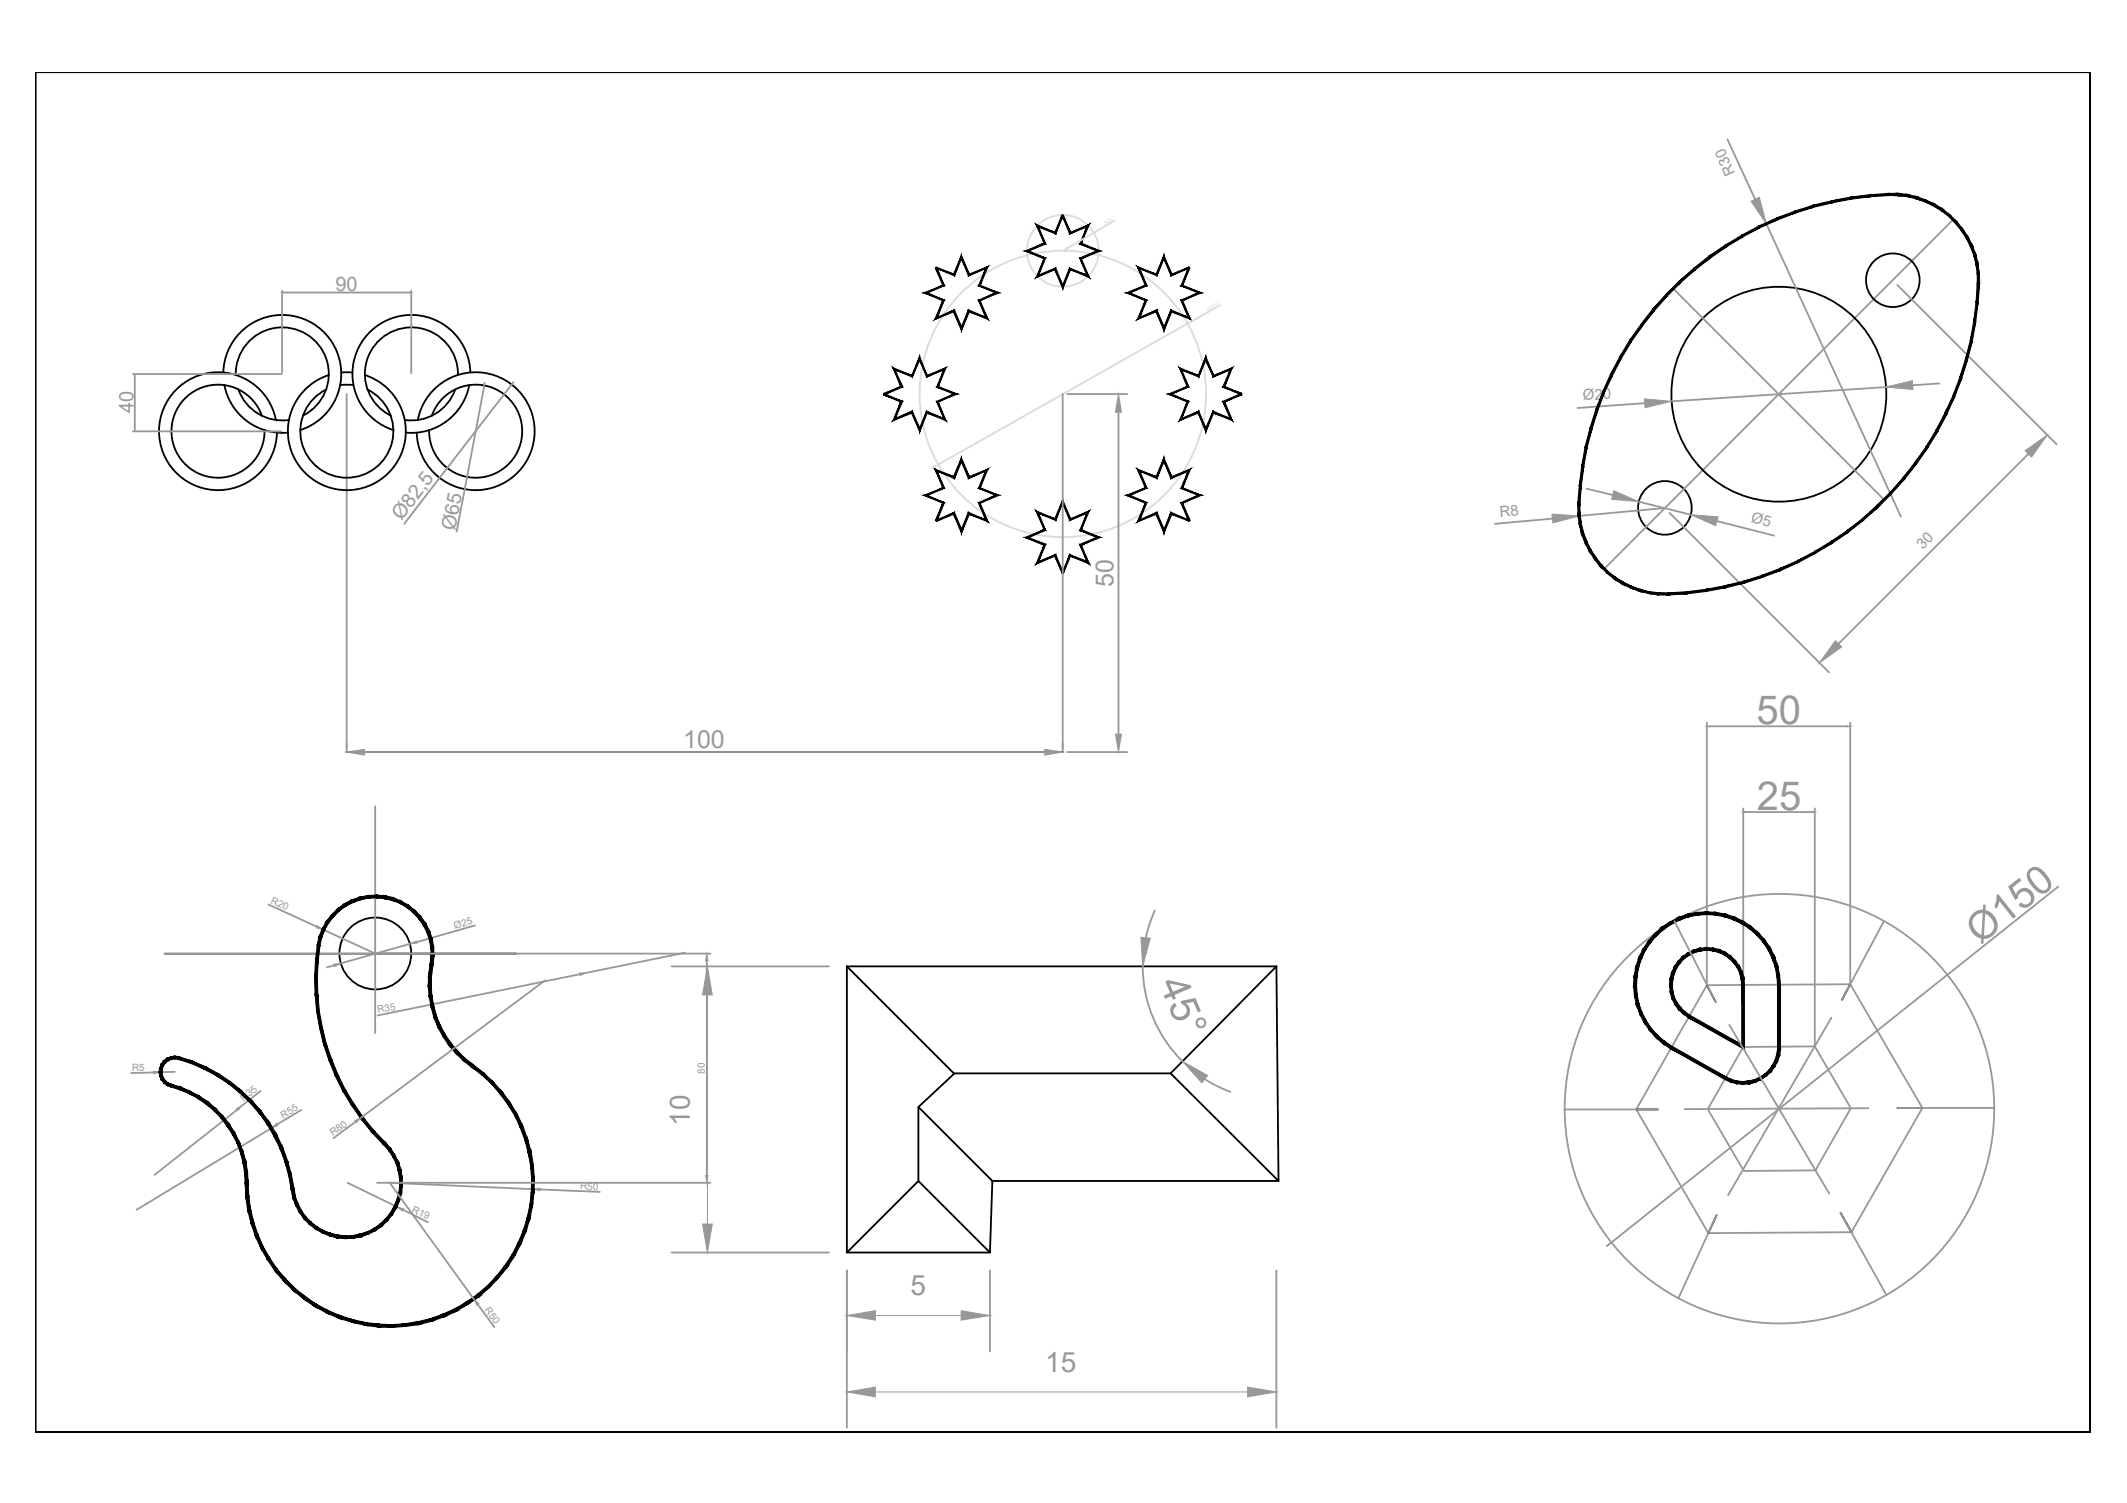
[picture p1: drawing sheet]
<svg xmlns="http://www.w3.org/2000/svg" width="297mm" height="210mm" viewBox="0 0 297 210" stroke-linecap="round" stroke-linejoin="round" font-family="sans-serif">
<defs><g id="words">
<g font-size="5.6" fill="#989898">
<text x="245.3" y="101.1">50</text>
<text x="245.3" y="113.1">25</text>
<text x="276.5" y="132" transform="rotate(-38 276.5 132)">Ø150</text>
<text x="161.8" y="137.4" transform="rotate(67 161.8 137.4)">45°</text>
</g>
<g font-size="3.9" fill="#989898">
<text x="96.3" y="157.2" transform="rotate(-90 96.3 157.2)">10</text>
<text x="127.2" y="180.8">5</text>
<text x="146" y="191.6">15</text>
</g>
<g font-size="3.5" fill="#989898">
<text x="155.5" y="82" transform="rotate(-90 155.5 82)">50</text>
<text x="95.4" y="104.4">100</text>
</g>
<g font-size="2.8" fill="#989898">
<text x="46.8" y="40.7">90</text>
<text x="18.7" y="57.7" transform="rotate(-90 18.7 57.7)">40</text>
<text x="56.1" y="72.8" transform="rotate(-53 56.1 72.8)">Ø82,5</text>
<text x="63.6" y="74.2" transform="rotate(-79 63.6 74.2)">Ø65</text>
</g>
<g font-size="2.1" fill="#989898">
<text x="242.3" y="24.1" transform="rotate(-114 242.3 24.1)">R30</text>
<text x="221.1" y="55.9" transform="rotate(-4 221.1 55.9)">Ø20</text>
<text x="209.5" y="72.1" transform="rotate(-5 209.5 72.1)">R8</text>
<text x="244.5" y="72.9" transform="rotate(14 244.5 72.9)">Ø5</text>
<text x="268.5" y="76.8" transform="rotate(-45 268.5 76.8)">30</text>
</g>
<g font-size="1.4" fill="#989898">
<text x="37.7" y="126.1" transform="rotate(24 37.7 126.1)">R20</text>
<text x="63.5" y="129.8" transform="rotate(-16 63.5 129.8)">Ø25</text>
<text x="52.8" y="141.5" transform="rotate(-12 52.8 141.5)">R35</text>
<text x="18.4" y="149.6" transform="rotate(-1 18.4 149.6)">R5</text>
<text x="98.5" y="149.9" transform="rotate(-90 98.5 149.9)">80</text>
<text x="34.1" y="153.9" transform="rotate(-39 34.1 153.9)">R35</text>
<text x="39.6" y="156.2" transform="rotate(-31 39.6 156.2)">R55</text>
<text x="46.5" y="158.7" transform="rotate(-36 46.5 158.7)">R80</text>
<text x="81" y="166.1" transform="rotate(3 81 166.1)">R50</text>
<text x="57.4" y="169.2" transform="rotate(26 57.4 169.2)">R19</text>
<text x="67.6" y="183" transform="rotate(54 67.6 183)">R50</text>
</g>
</g></defs>
<!-- layer: 0 -->
<g fill="none" stroke="#000" stroke-width=".25">
<path d="M4.9 10.1h287v189.9h-287h287v-189.9h-287v189.9zM31.2 52a8.2 8.2 0 0 1 13.2-6.4 8.2 8.2 0 0 1-2.5 14.5M31.3 53.8a8.2 8.2 0 0 0 8.9 6.6M32.9 52.4a6.5 6.5 0 0 1 9.9-5.7 6.5 6.5 0 0 1-.5 11.3M33.3 54.4a6.5 6.5 0 0 0 7 4.3M36.6 58.1a6.5 6.5 0 0 0-10.6-2.6 6.5 6.5 0 0 0 1.9 10.7 6.5 6.5 0 0 0 9-6.1M38.5 58.7a8.2 8.2 0 0 0-13-5.1 8.2 8.2 0 0 0 1.2 13.9 8.2 8.2 0 0 0 12-7.1M45.6 54.4a6.5 6.5 0 0 0-2.2 9.9 6.5 6.5 0 0 0 10.1 0 6.5 6.5 0 0 0-2.2-9.9M45.9 52.4a8.2 8.2 0 0 0-4.1 12.6 8.2 8.2 0 0 0 13.3 0 8.2 8.2 0 0 0-4.2-12.6M47.5 53.8h1.8M47.7 52h1.5M58.3 58.7a8.2 8.2 0 0 1 13.1-5.1 8.2 8.2 0 0 1-1.2 13.9 8.2 8.2 0 0 1-12-7.1"/>
<path d="M60.3 58.1a6.5 6.5 0 0 1 10.6-2.6 6.5 6.5 0 0 1-2 10.7 6.5 6.5 0 0 1-9-6.1M63.6 54.4a6.5 6.5 0 0 1-7 4.3M64 52.4a6.5 6.5 0 0 0-9.9-5.7 6.5 6.5 0 0 0 .5 11.3M65.5 53.8a8.2 8.2 0 0 1-8.8 6.6M65.7 52a8.2 8.2 0 0 0-13.2-6.4 8.2 8.2 0 0 0 2.5 14.5M48.4 105h100M52.4 133.2h19.7M118.3 135l15 14.9-5 4.7 10.3 10.3M178.3 135h-60v39.9h19.9M178.3 135l.2 29.9h-39.9l-.4 10-9.9-10-10 10M178.3 135l-14.8 14.9M238.4 137.6l1.2 2.3"/>
<path d="M258.4 137.5l-1.2 2.1M24.7 147.7a22 22 0 0 1 12.1 8.1M128.3 154.6v10.3M133.2 149.9h30.3l15 15M228.5 154.9h3M265 154.7h3.5M239.7 169.7l-1.1 2.5M257 169.4l1.6 2.7"/>
<circle cx="264.3" cy="39.1" r="3.7"/>
<circle cx="248.4" cy="55.1" r="15"/>
<circle cx="232.5" cy="70.9" r="3.7"/>
<circle cx="52.4" cy="133.2" r="5"/>
</g>
<!-- layer: catas -->
<g fill="none" stroke="#dbdbdb" stroke-width=".25">
<path d="M152.7 32.5l-4.3 2.6M155.6 30.8l-2.5 1.5M165.8 45.2l-34.8 19.7M170.4 42.6l-4.1 2.4M130.5 65.2l-.4 .2"/>
<circle cx="148.4" cy="35" r="5"/>
<circle cx="148.4" cy="55" r="20"/>
</g>
<!-- layer: 0 -->
<g fill="#000" stroke="#000" stroke-width=".14">
<path d="M130.6 37.4l1.3 2.5-1.1-2.6zM130.6 37.4l1.3 2.5-.3-.1zM129.5 40.9l2.4-1-.3-.1zM129 40.9l2.6-1.1-2.1 1.1zM129 40.9l2.9 1-2.4-1zM129 40.9l2.9 1-.3 .1zM131.6 42l-.7 2.3 1-2.4zM131.6 42l-.7 2.3-.4 .3zM130.5 44.6l2.8-1.3-2.4 1zM130.5 44.6l2.8-1.3-.1 .3zM133.3 43.3l-.1 .3 1.1 2zM133.2 43.6l1.1 2v.6zM135.2 43.3l-.9 2.3v.6zM135.2 43.3l.2 .3-1.1 2.6zM135.2 43.3l.2 .3 2.2 .7zM135.4 43.6l2.2 .7 .4 .3zM136.6 41.9l1 2.4 .4 .3zM136.6 41.9l.3 .1 1.1 2.6zM136.6 41.9l.3 .1 2.1-1.1zM136.9 42l2.1-1.1h.5zM136.6 39.9l2.4 1h.5zM136.6 39.9l.3-.1 2.6 1.1zM137.6 37.5l-1 2.4 .3-.1zM137.6 37.5l.4-.3-1.1 2.6zM135.2 38.5l2.4-1 .4-.3zM135.4 38.3l2.6-1.1-2.8 1.3zM134.3 36.2l.9 2.3 .2-.2zM134.3 35.6l1.1 2.7-1.1-2.1zM134.3 35.6l-1 2.9 1-2.3zM134.3 35.6l-1 2.9-.1-.2zM130.7 37.5l2.6 1-.1-.2zM130.8 37.3l2.4 1-2.5-.8z"/>
<path d="M148.3 30l-.9 2.7 1.1-2.6zM148.3 30l-.9 2.7-.1-.3zM145.1 31.7l2.3 1-.1-.3zM144.7 31.3l2.6 1.1-2.2-.7zM144.7 31.3l1.3 2.8-.9-2.4zM144.7 31.3l1.3 2.8-.2-.1zM143.7 35.1l2.3-1-.2-.1zM143.2 35.1l2.6-1.1-2.1 1.1zM143.2 35.1l2.8 .9-2.3-.9zM143.2 35.1l2.8 .9-.2 .2zM145.8 36.2l-.7 2.2 .9-2.4zM145.8 36.2l-.7 2.2-.4 .4zM145.1 38.4l-.4 .4 2.7-1.4zM144.7 38.8l2.7-1.4-.1 .3zM147.4 37.4l-.1 .3 1.1 2.1zM147.3 37.7l1.1 2.1v.5zM149.4 37.4l-1 2.4v.5zM149.4 37.4l.1 .3-1.1 2.6zM149.4 37.4l.1 .3 2.3 .7zM149.5 37.7l2.3 .7 .3 .4zM150.8 36l1 2.4 .3 .4zM150.8 36l.2 .2 1.1 2.6zM150.8 36l.2 .2 2.1-1.1zM151 36.2l2.1-1.1h.6zM150.8 34.1l2.3 1h.6zM150.8 34.1l.2-.1 2.7 1.1zM151.8 31.7l-1 2.4 .2-.1zM151.8 31.7l.3-.4-1.1 2.7zM149.4 32.7l2.4-1 .3-.4zM149.5 32.4l2.6-1.1-2.7 1.4zM148.3 30.1l1.1 2.6 .1-.3zM148.3 30.1l.2-.1 1 2.4z"/>
<path d="M163.5 38.5l2.6-1v-.2zM163.6 38.3l2.5-1-2.6 1.2zM162.5 36.2l1 2.3 .1-.2zM162.5 35.6l1.1 2.7-1.1-2.1zM162.5 35.6l-.9 2.9 .9-2.3zM162.5 35.6l-.9 2.9-.2-.2zM159.2 37.5l2.4 1-.2-.2zM158.8 37.2l2.6 1.1-2.2-.8zM158.8 37.2l1.4 2.7-1-2.4zM158.8 37.2l1.4 2.7-.3-.1zM157.8 40.9l2.4-1-.3-.1zM157.3 40.9l2.6-1.1-2.1 1.1zM157.3 40.9l2.9 1-2.4-1zM157.3 40.9l2.9 1-.3 .1zM159.9 42l-.7 2.3 1-2.4zM159.9 42l-.7 2.3-.4 .3zM158.8 44.6l2.8-1.3-2.4 1zM158.8 44.6l2.8-1.3-.2 .3zM161.6 43.3l-.2 .3 1.1 2zM161.4 43.6l1.1 2v.6zM163.5 43.3l-1 2.3v.6zM163.5 43.3l.1 .3-1.1 2.6zM163.5 43.3l.1 .3 2.3 .7zM163.6 43.6l2.3 .7 .4 .3zM164.9 41.9l1 2.4 .4 .3zM164.9 41.9l.3 .1 1.1 2.6zM164.9 41.9l.3 .1 2.1-1.1zM165.2 42l2.1-1.1h.5zM164.9 39.9l2.4 1h.5zM164.9 39.9l.3-.1 2.6 1.1zM166 37.3l-1.1 2.6 .3-.1zM166 37.3l.2 .1-1 2.4z"/>
<path d="M261.2 27.2l2.7-.2v.3zM261.2 27.2v.3l2.7-.2zM258.5 27.5l2.7-.3v.3zM258.5 27.5l.1 .3 2.6-.3zM255.8 28l2.7-.5 .1 .3zM255.8 28l.1 .3 2.7-.5zM253.2 28.7l2.6-.7 .1 .3zM253.2 28.7l.1 .3 2.6-.7zM250.6 29.5l2.6-.8 .1 .3zM250.6 29.5l.1 .3 2.6-.8zM248.1 30.4l2.5-.9 .1 .3zM248.1 30.4l.1 .3 2.5-.9zM245.6 31.6l2.5-1.2 .1 .3zM245.6 31.6l.1 .2 2.5-1.1zM243.2 32.9l2.4-1.3 .1 .2zM243.2 32.9l.2 .2 2.3-1.3zM240.9 34.2l2.3-1.3 .2 .2zM240.9 34.2l.2 .3 2.3-1.4zM238.7 35.8l2.2-1.6 .2 .3zM238.7 35.8l.2 .2 2.2-1.5zM236.5 37.5l2.2-1.7 .2 .2zM236.5 37.5l.3 .2 2.1-1.7zM234.5 39.2l2-1.7 .3 .2zM234.5 39.2l.2 .3 2.1-1.8zM234.5 39.2l.2 .3-2.1 1.6zM232.6 41.1l.2 .3 1.9-1.9zM232.6 41.1l.2 .3-2 1.8zM230.8 43.2l.2 .2 1.8-2zM230.8 43.2l.2 .2-1.9 1.9zM231 43.4l-1.9 1.9 .3 .2zM229.1 45.3l.3 .2-1.8 2zM229.4 45.5l-1.8 2 .2 .2zM227.6 47.5l.2 .2-1.6 2.2zM227.8 47.7l-1.6 2.2 .2 .1zM226.2 49.9l.2 .1-1.5 2.3zM226.4 50l-1.5 2.3 .3 .1zM224.9 52.3l.3 .1-1.4 2.3zM225.2 52.4l-1.4 2.3 .3 .2zM223.8 54.7l.3 .2-1.3 2.4zM224.1 54.9l-1.3 2.4 .3 .1zM222.8 57.3l.3 .1-1.1 2.5zM223.1 57.4l-1.1 2.5h.3zM222 59.9h.3l-1 2.6zM222.3 59.9l-1 2.6h.3zM221.3 62.5h.3l-.7 2.7zM221.6 62.5l-.7 2.7h.3zM220.9 65.2h.3l-.7 2.6zM221.2 65.2l-.7 2.6 .3 .1zM220.5 67.8l.3 .1-.5 2.6zM220.8 67.9l-.5 2.6h.3zM220.3 70.5h.3l-.2 1.4zM220.6 70.5l-.2 1.4 .3-.1zM220.4 71.9l.3-.1-.2 1.4zM220.7 71.8l-.2 1.4 .3-.1zM220.5 73.2l.3-.1v1.4zM220.8 73.1v1.4l.3-.1zM220.8 74.5l.3-.1 .2 1.3zM221.1 74.4l.2 1.3 .3-.1zM221.3 75.7l.3-.1 .3 1.3zM221.6 75.6l.3 1.3 .3-.1zM221.9 76.9l.3-.1 .4 1.2zM222.2 76.8l.4 1.2 .3-.1zM222.6 78l.3-.1 .5 1.2zM222.9 77.9l.5 1.2 .3-.2zM223.4 79.1l.3-.2 .7 1.1zM223.7 78.9l.7 1.1 .2-.2zM224.6 79.8l.8 1.1-1-.9zM224.6 79.8l.8 1.1 .2-.3zM225.6 80.6l1 1-1.2-.7zM225.6 80.6l1 1 .1-.3zM226.7 81.3l1 .8-1.1-.5zM226.7 81.3l1 .8 .2-.2zM227.9 81.9l1.1 .7-1.3-.5zM227.9 81.9l1.1 .7 .1-.3zM229.1 82.3l1.2 .6-1.3-.3zM229.1 82.3l1.2 .6v-.3zM230.3 82.6l1.3 .5-1.3-.2zM230.3 82.6l1.3 .5v-.3zM231.6 82.8l1.3 .3h-1.3zM231.6 82.8l1.3 .3v-.3zM232.9 82.8l2.7 .1-2.7 .2zM232.9 82.8l2.7 .1v-.3zM235.6 82.6h2.7l-2.7 .3zM235.6 82.6h2.7v-.3zM238.3 82.3l2.7-.2-2.7 .5zM238.3 82.3l2.7-.2-.1-.3zM240.9 81.8l2.7-.4-2.6 .7zM240.9 81.8l2.7-.4-.1-.2zM243.5 81.2l2.7-.6-2.6 .8zM243.5 81.2l2.7-.6-.1-.3zM246.1 80.3l2.6-.6-2.5 .9zM246.1 80.3l2.6-.6-.1-.3zM248.6 79.4l2.6-.9-2.5 1.2zM248.6 79.4l2.6-.9-.1-.2zM251.1 78.3l2.5-1-2.4 1.2zM251.1 78.3l2.5-1-.2-.3zM253.4 77l2.5-1.1-2.3 1.4zM253.4 77l2.5-1.1-.2-.3zM255.7 75.6l2.4-1.3-2.2 1.6zM255.7 75.6l2.4-1.3-.1-.2zM258 74.1l2.3-1.5-2.2 1.7zM258 74.1l2.3-1.5-.2-.2zM260.1 72.4l2.2-1.5-2 1.7zM260.1 72.4l2.2-1.5-.2-.3zM262.1 70.6l2.1-1.7-1.9 2zM262.1 70.6l2.1-1.7-.2-.2zM264 68.7l2-1.8-1.8 2zM265.8 66.7l-1.8 2 2-1.8zM267.7 64.8l-1.7 2.1-.2-.2zM267.4 64.6l-1.6 2.1 1.9-1.9zM269.2 62.5l-1.5 2.3-.3-.2zM269 62.4l-1.6 2.2 1.8-2.1zM270.6 60.2l-1.4 2.3-.2-.1zM270.4 60.1l-1.4 2.3 1.6-2.2zM271.9 57.8l-1.3 2.4-.2-.1zM271.6 57.7l-1.2 2.4 1.5-2.3zM273 55.4l-1.1 2.4-.3-.1zM272.7 55.2l-1.1 2.5 1.4-2.3zM274 52.8l-1 2.6-.3-.2zM273.7 52.7l-1 2.5 1.3-2.4zM274.8 50.2l-.8 2.6-.3-.1zM274.5 50.2l-.8 2.5 1.1-2.5zM275.4 47.6l-.6 2.6h-.3zM275.2 47.5l-.7 2.7 .9-2.6zM275.9 45l-.5 2.6-.2-.1zM275.6 44.9l-.4 2.6 .7-2.5zM276.3 42.2l-.4 2.8-.3-.1zM276 42.2l-.4 2.7 .7-2.7zM276.5 39.6l-.2 2.6h-.3zM276.1 39.5l-.1 2.7 .5-2.6z"/>
<path d="M276.4 38.3l.1 1.3h-.4zM276.1 38.3v1.3l.3-1.3zM276.3 36.9l.1 1.4h-.3zM276 37l.1 1.3 .2-1.4zM276 35.6l.3 1.3-.3 .1zM275.7 35.7l.3 1.3v-1.4zM275.5 34.4l.5 1.2-.3 .1zM275.2 34.5l.5 1.2-.2-1.3zM274.9 33.2l.6 1.2-.3 .1zM274.6 33.4l.6 1.1-.3-1.3zM274.2 32.1l.7 1.1-.3 .2zM273.9 32.3l.7 1.1-.4-1.3zM273.3 31l.9 1.1-.3 .2zM273.1 31.2l.8 1.1-.6-1.3zM272.4 30.1l.9 .9-.2 .2zM272.4 30.1l-.2 .2 .9 .9zM271.4 29.3l1 .8-.2 .2zM271.4 29.3l-.2 .2 1 .8zM270.2 28.5l1.2 .8-.2 .2zM270.2 28.5l-.1 .3 1.1 .7zM269.1 28l1.1 .5-.1 .3zM269.1 28l-.2 .2 1.2 .6zM267.8 27.5l1.3 .5-.2 .2zM267.8 27.5l-.1 .3 1.2 .4zM266.5 27.2l1.3 .3-.1 .3zM266.5 27.2v.3l1.2 .3zM265.2 27l1.3 .2v.3zM265.2 27v.3l1.3 .2zM263.8 27h1.4v.3zM263.8 27l.1 .3h1.3z"/>
<path d="M123.4 54.9v.3l2.7 .8zM123.4 55.2l2.7 .8-.3 .1zM125.8 56.1l-.8 2.3 1.1-2.4zM125.8 56.1l-.8 2.3-.3 .4zM125 58.4l-.3 .4 2.7-1.4zM124.7 58.8l2.7-1.4-.1 .3zM127.4 57.4l-.1 .3 1.1 2.1zM127.3 57.7l1.1 2.1v.5zM129.4 57.4l-1 2.4v.5zM129.4 57.4l.1 .3-1.1 2.6zM129.4 57.4l.1 .3 2.3 .7zM129.5 57.7l2.3 .7 .3 .4zM130.8 56l1 2.4 .3 .4zM130.8 56l.2 .1 1.1 2.7zM130.8 56l.2 .1 2.2-1.1zM131 56.1l2.2-1.1h.5zM130.8 54.1l2.4 .9h.5zM130.8 54.1l.2-.1 2.7 1zM131.8 51.7l-1 2.4 .2-.1zM131.8 51.7l.3-.3-1.1 2.6zM129.4 52.7l2.4-1 .3-.3zM129.5 52.4l2.6-1-2.7 1.3zM128.4 50.3l1 2.4 .1-.3zM128.4 49.8l1.1 2.6-1.1-2.1zM128.4 49.8l-1 2.9 1-2.4zM128.4 49.8l-1 2.9-.1-.3zM125 51.7l2.4 1-.1-.3zM124.7 51.4l2.6 1-2.3-.7zM124.7 51.4l1.4 2.7-1.1-2.4zM124.7 51.4l1.4 2.7-.3-.1zM123.4 55.2l2.7-1.1-.3-.1zM123.4 54.9l2.4-.9-2.4 1.2z"/>
<path d="M170.8 54.1l2.6 1.1v-.3zM170.8 54.1l.3-.1 2.3 .9zM171.8 51.7l-1 2.4 .3-.1zM171.8 51.7l.3-.3-1 2.6zM169.4 52.7l2.4-1 .3-.3zM169.5 52.4l2.6-1-2.7 1.3zM168.4 50.3l1 2.4 .1-.3zM168.4 49.8l1.1 2.6-1.1-2.1zM168.4 49.8l-1 2.9 1-2.4zM168.4 49.8l-1 2.9-.1-.3zM165 51.7l2.4 1-.1-.3zM164.7 51.4l2.6 1-2.3-.7zM164.7 51.4l1.3 2.7-1-2.4zM164.7 51.4l1.3 2.7-.2-.1zM163.6 55l2.4-.9-.2-.1zM163.1 55l2.7-1-2.2 1zM163.1 55l2.9 1-2.4-1zM163.1 55l2.9 1-.2 .1zM165.8 56.1l-.8 2.3 1-2.4zM165.8 56.1l-.8 2.3-.3 .4zM165 58.4l-.3 .4 2.7-1.4zM164.7 58.8l2.7-1.4-.1 .3zM167.4 57.4l-.1 .3 1.1 2.1zM167.3 57.7l1.1 2.1v.5zM169.4 57.4l-1 2.4v.5zM169.4 57.4l.1 .3-1.1 2.6zM169.4 57.4l.1 .3 2.3 .7zM169.5 57.7l2.3 .7 .3 .4zM170.8 56l1 2.4 .3 .4zM170.8 56l.3 .1 1 2.7zM170.8 56l.3 .1 2.3-1.2zM171.1 56.1l2.3-1.2v.3z"/>
<path d="M130.7 72.6l.1 .2 2.5-1.3zM130.8 72.8l2.5-1.3-.1 .3zM133.3 71.5l-.1 .3 1.1 2.1zM133.2 71.8l1.1 2.1v.6zM135.2 71.5l-.9 2.4v.6zM135.2 71.5l.2 .3-1.1 2.7zM135.2 71.5l.2 .3 2.2 .8zM135.4 71.8l2.2 .8 .4 .3zM136.6 70.2l1 2.4 .4 .3zM136.6 70.2l.3 .1 1.1 2.6zM136.6 70.2l.3 .1 2.1-1.1zM136.9 70.3l2.1-1.1h.5zM136.6 68.2l2.4 1h.5zM136.6 68.2l.3-.1 2.6 1.1zM137.6 65.8l-1 2.4 .3-.1zM137.6 65.8l.4-.3-1.1 2.6zM135.2 66.8l2.4-1 .4-.3zM135.4 66.5l2.6-1-2.8 1.3zM134.3 64.5l.9 2.3 .2-.3zM134.3 63.9l1.1 2.6-1.1-2zM134.3 63.9l-1 2.9 1-2.3zM134.3 63.9l-1 2.9-.1-.3zM130.9 65.8l2.4 1-.1-.3zM130.5 65.5l2.7 1-2.3-.7zM130.5 65.5l1.4 2.7-1-2.4zM130.5 65.5l1.4 2.7-.3-.1zM129.5 69.2l2.4-1-.3-.1zM129 69.2l2.6-1.1-2.1 1.1zM129 69.2l2.9 1-2.4-1zM129 69.2l2.9 1-.3 .1zM131.6 70.3l-.8 2.5 1.1-2.6zM131.6 70.3l-.8 2.5-.2-.1z"/>
<path d="M164.9 70.2l1.1 2.6 .2-.1zM164.9 70.2l.3 .1 1 2.4zM164.9 70.2l.3 .1 2.1-1.1zM165.2 70.3l2.1-1.1h.5zM164.9 68.2l2.4 1h.5zM164.9 68.2l.3-.1 2.6 1.1zM165.9 65.8l-1 2.4 .3-.1zM165.9 65.8l.4-.3-1.1 2.6zM163.5 66.8l2.4-1 .4-.3zM163.6 66.5l2.7-1-2.8 1.3zM162.5 64.5l1 2.3 .1-.3zM162.5 63.9l1.1 2.6-1.1-2zM162.5 63.9l-.9 2.9 .9-2.3zM162.5 63.9l-.9 2.9-.2-.3zM159.2 65.8l2.4 1-.2-.3zM158.8 65.5l2.6 1-2.2-.7zM158.8 65.5l1.4 2.7-1-2.4zM158.8 65.5l1.4 2.7-.3-.1zM157.8 69.2l2.4-1-.3-.1zM157.3 69.2l2.6-1.1-2.1 1.1zM157.3 69.2l2.9 1-2.4-1zM157.3 69.2l2.9 1-.3 .1zM159.9 70.3l-.7 2.3 1-2.4zM159.9 70.3l-.7 2.3-.4 .3zM158.8 72.9l2.8-1.4-2.4 1.1zM158.8 72.9l2.8-1.4-.2 .3zM161.6 71.5l-.2 .3 1.1 2.1zM161.4 71.8l1.1 2.1v.6zM163.5 71.5l-1 2.4v.6zM163.5 71.5l.1 .3-1.1 2.7zM163.5 71.5l.1 .3 2.5 .8zM163.6 71.8l2.5 .8v.2z"/>
<path d="M149.4 77.4l-1.1 2.6 .2 .1zM149.4 77.4l.1 .3-1 2.4zM149.4 77.4l.1 .3 2.3 .7zM149.5 77.7l2.3 .7 .3 .4zM150.8 76l1 2.4 .3 .4zM150.8 76l.2 .2 1.1 2.6zM150.8 76l.2 .2 2.1-1.1zM151 76.2l2.1-1.1h.6zM150.8 74.1l2.3 1h.6zM150.8 74.1l.2-.1 2.7 1.1zM151.8 71.7l-1 2.4 .2-.1zM151.8 71.7l.3-.4-1.1 2.7zM149.4 72.7l2.4-1 .3-.4zM149.5 72.4l2.6-1.1-2.7 1.4zM148.4 70.3l1 2.4 .1-.3zM148.4 69.8l1.1 2.6-1.1-2.1zM148.4 69.8l-1 2.9 1-2.4zM148.4 69.8l-1 2.9-.1-.3zM145.1 71.7l2.3 1-.1-.3zM144.7 71.3l2.6 1.1-2.2-.7zM144.7 71.3l1.3 2.8-.9-2.4zM144.7 71.3l1.3 2.8-.2-.1zM143.7 75.1l2.3-1-.2-.1zM143.2 75.1l2.6-1.1-2.1 1.1zM143.2 75.1l2.8 .9-2.3-.9zM143.2 75.1l2.8 .9-.2 .2zM145.8 76.2l-.7 2.2 .9-2.4zM145.8 76.2l-.7 2.2-.4 .4zM145.1 78.4l-.4 .4 2.7-1.4zM144.7 78.8l2.7-1.4-.1 .3zM147.4 77.4l-.1 .3 1.2 2.3zM147.3 77.7l1.2 2.3-.2 .1z"/>
<path d="M44.3 131.9l.4 .1-.6 2.2zM44.7 132l-.6 2.2 .3 .1zM44.1 134.2l.3 .1-.5 2.3zM44.4 134.3l-.5 2.3h.4zM43.9 136.6h.4l-.3 2.4zM44.3 136.6l-.3 2.4 .4-.1zM44 139l.4-.1-.2 2.4zM44.4 138.9l-.2 2.4h.4zM44.2 141.3h.4v2.3zM44.6 141.3v2.3h.4zM44.6 143.6h.4l.2 2.3zM45 143.6l.2 2.3 .4-.1zM45.2 145.9l.4-.1 .4 2.3zM45.6 145.8l.4 2.3 .3-.1zM46 148.1l.3-.1 .5 2.3zM46.3 148l.5 2.3 .4-.1zM46.8 150.3l.4-.1 .7 2.2zM47.2 150.2l.7 2.2 .3-.2zM47.9 152.4l.3-.2 .9 2.2zM48.2 152.2l.9 2.2 .4-.2zM49.1 154.4l.4-.2 1 2.2zM49.5 154.2l1 2.2 .3-.3zM50.5 156.4l.3-.3 1.2 2.1zM50.8 156.1l1.2 2.1 .3-.3zM52 158.2l.3-.3 1.3 2zM52.3 157.9l1.3 2 .3-.3z"/>
<path d="M44.9 130.9l-.2 1.1-.4-.1zM44.6 130.8l-.3 1.1 .6-1zM45.4 129.8l-.5 1.1-.3-.1zM45 129.7l-.4 1.1 .8-1zM45 129.7l.9-.8-.5 .9zM45.6 128.7l-.6 1 .9-.8zM45.6 128.7l1-.7-.7 .9zM46.3 127.7l-.7 1 1-.7zM46.3 127.7l1.1-.5-.8 .8zM46.3 127.7l1.1-.5-.2-.3zM47.2 126.9l1.1-.4-.9 .7zM47.2 126.9l1.1-.4-.2-.3zM48.1 126.2l1.2-.2-1 .5zM48.1 126.2l1.2-.2-.1-.4zM49.2 125.6h1.2l-1.1 .4zM49.2 125.6h1.2l-.1-.3zM50.3 125.3l1.2 .1-1.1 .2zM50.3 125.3l1.2 .1v-.3zM51.5 125.1l1.1 .3h-1.1zM51.5 125.1l1.1 .3v-.4zM52.6 125l1.1 .5-1.1-.1zM52.6 125l1.1 .5 .1-.4zM53.8 125.1l1 .7-1.1-.3zM53.8 125.1l1 .7 .2-.4zM55 125.4l.9 .8-1.1-.4zM55 125.4l.9 .8 .2-.3zM56.1 125.9l.8 .9-1-.6zM56.1 125.9l.8 .9 .2-.4zM57.1 126.4l.6 1.1-.8-.7zM57.1 126.4l.6 1.1 .3-.3zM57.7 127.5l.3-.3 .5 1.1zM58 127.2l.5 1.1 .3-.2zM58.5 128.3l.3-.2 .3 1.1zM58.8 128.1l.3 1.1 .4-.2zM59.1 129.2l.4-.2 .1 1.3zM59.5 129l.1 1.3 .4-.2zM59.6 130.3l.4-.2v1.2zM60 130.1v1.2l.4-.1zM60 131.3l.4-.1-.2 1.2zM60.4 131.2l-.2 1.2h.4zM60.2 132.4h.4l-.4 1.2zM60.6 132.4l-.4 1.2h.4zM60.2 133.6h.4l-.5 1.1zM60.6 133.6l-.5 1.1h.4zM60.1 134.7h.4l-.7 1.4zM60.5 134.7l-.7 1.4 .5 .1zM59.8 136.1l.5 .1-.5 1.4zM60.3 136.2l-.5 1.4h.4zM59.8 137.6h.4l-.3 1.5zM60.2 137.6l-.3 1.5h.4zM59.9 139.1h.4l-.1 1.4zM60.3 139.1l-.1 1.4h.4zM60.2 140.5h.4v1.5zM60.6 140.5v1.5l.3-.1zM60.6 142l.3-.1 .2 1.5zM60.9 141.9l.2 1.5 .4-.2zM61.1 143.4l.4-.2 .3 1.5zM61.5 143.2l.3 1.5 .4-.2zM61.8 144.7l.4-.2 .4 1.4zM62.2 144.5l.4 1.4 .4-.2zM62.6 145.9l.4-.2 .6 1.4zM63 145.7l.6 1.4 .3-.3zM63.6 147.1l.3-.3 .8 1.3zM63.9 146.8l.8 1.3 .2-.3zM64.9 147.8l.9 1.2-1.1-.9zM64.9 147.8l.9 1.2 .3-.3z"/>
<path d="M243.6 136.7v.9h-.4zM243.1 136.7l.1 .9 .4-.9zM243.3 135.8l.3 .9h-.5zM242.9 135.9l.2 .8 .2-.9zM242.9 135l.4 .8-.4 .1zM242.6 135.1l.3 .8v-.9zM242.4 134.2l.5 .8-.3 .1zM242.1 134.5l.5 .6-.2-.9zM241.8 133.6l.6 .6-.3 .3zM241.8 133.6l-.3 .3 .6 .6zM241 133l.8 .6-.3 .3zM241 133l-.2 .4 .7 .5zM240.2 132.6l.8 .4-.2 .4zM240.2 132.6l-.2 .4 .8 .4zM239.3 132.4l.9 .2-.2 .4zM239.3 132.4l-.1 .4 .8 .2zM238.4 132.3l.9 .1-.1 .4zM238.4 132.3v.4l.8 .1zM237.4 132.4l1-.1v.4zM237.4 132.4l.1 .4 .9-.1zM236.6 132.6l.8-.2 .1 .4zM236.6 132.6l.1 .4 .8-.2zM235.7 133.1l.9-.5 .1 .4zM235.7 133.1l.3 .3 .7-.4zM235 133.6l.7-.5 .3 .3zM235 133.6l.2 .3 .8-.5zM235 133.6l.2 .3-.9 .3zM234.3 134.2l.3 .3 .6-.6zM234.3 134.2l.3 .3-.8 .5zM233.8 135l.4 .2 .4-.7zM233.8 135l.4 .2-.7 .6zM233.5 135.8l.3 .1 .4-.7zM233.5 135.8l.3 .1-.6 .8zM233.8 135.9l-.6 .8 .4 .1zM233.2 136.7l.4 .1-.4 .8zM233.6 136.8l-.4 .8h.3zM233.2 137.6h.3l-.3 .9zM233.5 137.6l-.3 .9h.4zM233.2 138.5h.4l-.1 .9zM233.6 138.5l-.1 .9 .3-.1zM233.5 139.4l.3-.1 .1 1zM233.8 139.3l.1 1 .3-.3zM233.9 140.3l.3-.3 .2 1zM234.2 140l.2 1 .3-.3zM234.4 141l.3-.3 .4 .9zM234.7 140.7l.4 .9 .2-.3zM235.3 141.3l.5 .9-.7-.6zM235.3 141.3l.5 .9 .2-.4z"/>
<path d="M248.5 136.2l.2 1.4h-.5zM248.1 136.3l.1 1.3 .3-1.4zM248.3 134.9l.2 1.3-.4 .1zM247.9 135l.2 1.3 .2-1.4zM247.8 133.6l.5 1.3-.4 .1zM247.5 133.8l.4 1.2-.1-1.4zM247.3 132.4l.5 1.2-.3 .2zM246.9 132.6l.6 1.2-.2-1.4zM246.5 131.3l.8 1.1-.4 .2zM246.2 131.6l.7 1-.4-1.3zM245.6 130.3l.9 1-.3 .3zM245.6 130.3l-.3 .3 .9 1zM244.6 129.4l1 .9-.3 .3zM244.6 129.4l-.2 .4 .9 .8zM243.5 128.7l1.1 .7-.2 .4zM243.5 128.7l-.2 .3 1.1 .8zM242.3 128.1l1.2 .6-.2 .3zM242.3 128.1l-.2 .4 1.2 .5zM241 127.7l1.3 .4-.2 .4zM241 127.7l-.1 .4 1.2 .4zM239.7 127.4l1.3 .3-.1 .4zM239.7 127.4l-.1 .4 1.3 .3zM238.4 127.3l1.3 .1-.1 .4zM238.4 127.3v.4l1.2 .1zM237 127.4l1.4-.1v.4zM237 127.4l.1 .4 1.3-.1zM235.7 127.7l1.3-.3 .1 .4zM235.7 127.7l.1 .4 1.3-.3zM234.4 128.1l1.3-.4 .1 .4zM234.4 128.1l.2 .4 1.2-.4zM233.2 128.7l1.2-.6 .2 .4zM233.2 128.7l.2 .4 1.2-.6zM232.1 129.5l1.1-.8 .2 .4zM232.1 129.5l.3 .3 1-.7zM231.1 130.3l1-.8 .3 .3zM231.1 130.3l.3 .3 1-.8zM231.1 130.3l.3 .3-1.2 .8zM230.2 131.4l.3 .2 .9-1zM230.2 131.4l.3 .2-1 .9zM229.5 132.5l.3 .2 .7-1.1zM229.5 132.5l.3 .2-.9 1zM229.8 132.7l-.9 1 .4 .2zM228.9 133.7l.4 .2-.8 1.1zM229.3 133.9l-.8 1.1 .3 .1zM228.5 135l.3 .1-.6 1.2zM228.8 135.1l-.6 1.2 .4 .1zM228.2 136.3l.4 .1-.5 1.2zM228.6 136.4l-.5 1.2h.4zM228.1 137.6h.4l-.3 1.4zM228.5 137.6l-.3 1.4 .4-.1zM228.2 139l.4-.1-.1 1.4zM228.6 138.9l-.1 1.4 .4-.1zM228.5 140.3l.4-.1 .1 1.4zM228.9 140.2l.1 1.4 .3-.2zM229 141.6l.3-.2 .3 1.3zM229.3 141.4l.3 1.3 .3-.2zM229.6 142.7l.3-.2 .4 1.3zM229.9 142.5l.4 1.3 .3-.2zM230.3 143.8l.3-.2 .6 1.3zM230.6 143.6l.6 1.3 .3-.3zM231.5 144.6l.7 1.2-1-.9zM231.5 144.6l.7 1.2 .2-.4zM232.4 145.4l.9 1.1-1.1-.7zM232.4 145.4l.9 1.1 .2-.4z"/>
<path d="M23.5 151.3l.5 .1-.1 .4zM23.5 151.3l-.1 .3 .5 .2zM23.1 151l.4 .3-.1 .3zM23.1 151l-.2 .3 .5 .3zM22.8 150.6l.3 .4-.2 .3zM22.5 150.8l.4 .5-.1-.7zM22.7 150.2l.1 .4-.3 .2zM22.3 150.3l.2 .5 .2-.6zM22.6 149.7l.1 .5-.4 .1zM22.2 149.7l.1 .6 .3-.6zM22.2 149.7l.5-.5-.1 .5zM22.3 149.1l-.1 .6 .5-.5zM22.3 149.1l.5-.3-.1 .4zM22.5 148.6l-.2 .5 .5-.3zM22.5 148.6l.6-.2-.3 .4zM22.8 148.1l-.3 .5 .6-.2zM22.8 148.1h.7l-.4 .3zM22.8 148.1h.7l-.2-.3zM23.3 147.8l.6 .2-.4 .1zM23.3 147.8l.6 .2v-.4zM23.9 147.6l.5 .3-.5 .1zM23.9 147.6l.5 .3v-.4zM24.4 147.5l.5 .5-.5-.1zM24.4 147.5l.5 .5 .1-.4zM25 147.6l1.8 .9-1.9-.5zM25 147.6l1.8 .9 .1-.3zM26.9 148.2l1.7 1.2-1.8-.9zM26.9 148.2l1.7 1.2 .1-.4zM28.7 149l1.6 1.3-1.7-.9zM28.7 149l1.6 1.3 .2-.4zM30.5 149.9l1.4 1.5-1.6-1.1zM30.5 149.9l1.4 1.5 .3-.4zM32.2 151l1.3 1.6-1.6-1.2zM32.2 151l1.3 1.6 .2-.3zM33.7 152.3l1.2 1.7-1.4-1.4zM33.7 152.3l1.2 1.7 .3-.3zM34.9 154l.3-.3 1 1.7zM35.2 153.7l1 1.7 .3-.2zM36.2 155.4l.3-.2 .8 1.9zM36.5 155.2l.8 1.9 .4-.3zM37.3 157.1l.4-.3 .6 2zM37.7 156.8l.6 2 .4-.3zM38.3 158.8l.4-.3 .4 2zM38.7 158.5l.4 2 .4-.1zM39.1 160.5l.4-.1 .3 1.9zM39.5 160.4l.3 1.9 .4-.1zM39.8 162.3l.4-.1 .1 2.1zM40.2 162.2l.1 2.1 .4-.1zM40.3 164.3l.4-.1v2zM40.7 164.2v2l.4-.1zM40.7 166.2l.4-.1-.2 1.2zM41.1 166.1l-.2 1.2 .4-.2zM40.9 167.3l.4-.2v1.2zM41.3 167.1v1.2l.3-.2zM41.3 168.3l.3-.2 .2 1.1zM41.6 168.1l.2 1.1 .3-.1zM41.8 169.2l.3-.1 .3 1.1zM42.1 169.1l.3 1.1 .3-.3zM42.4 170.2l.3-.3 .5 1zM42.7 169.9l.5 1 .2-.3zM43.4 170.6l.6 1-.8-.7zM43.4 170.6l.6 1 .3-.3zM44.3 171.3l.7 .9-1-.6zM44.3 171.3l.7 .9 .2-.4zM45.2 171.8l.8 .8-1-.4zM45.2 171.8l.8 .8 .1-.4zM46.1 172.2l1 .7-1.1-.3zM46.1 172.2l1 .7v-.4zM47.1 172.5l1.1 .5-1.1-.1zM47.1 172.5l1.1 .5v-.4zM48.2 172.6l1.1 .3-1.1 .1zM48.2 172.6l1.1 .3-.1-.3zM49.2 172.6l1.2 .2-1.1 .1zM49.2 172.6l1.2 .2-.2-.5zM50.2 172.3l1.2 .1-1 .4zM50.2 172.3l1.2 .1-.1-.4zM51.3 172l1.1-.1-1 .5zM51.3 172l1.1-.1-.2-.3zM52.2 171.6l1.1-.3-.9 .6zM52.2 171.6l1.1-.3-.3-.3zM53 171l1.1-.5-.8 .8zM53 171l1.1-.5-.3-.2zM53.8 170.3l1-.6-.7 .8zM54.5 169.5l-.7 .8 1-.6zM54.5 169.5l.9-.8-.6 1zM55 168.6l-.5 .9 .9-.8zM55.8 167.7l-.4 1-.4-.1zM55.4 167.6l-.4 1 .8-.9zM56.1 166.7l-.3 1-.4-.1zM55.7 166.6l-.3 1 .7-.9zM56.2 165.6l-.1 1.1-.4-.1zM55.8 165.6l-.1 1 .5-1zM56.2 164.5v1.1h-.4zM55.8 164.5v1.1l.4-1.1zM56 163.4l.2 1.1h-.4zM55.6 163.5l.2 1 .2-1.1zM55.7 162.3l.3 1.1-.4 .1zM55.3 162.5l.3 1 .1-1.2zM55.2 161.4l.5 .9-.4 .2zM54.8 161.5l.5 1-.1-1.1zM54.6 160.4l.6 1-.4 .1zM54.3 160.7l.5 .8-.2-1.1zM53.9 159.6l.7 .8-.3 .3zM53.9 159.6l-.3 .3 .7 .8z"/>
<path d="M66.1 148.7l1.2 1.4-1.5-1.1zM66.1 148.7l1.2 1.4 .2-.3zM67.5 149.8l1.2 1.6-1.4-1.3zM67.5 149.8l1.2 1.6 .2-.3zM68.9 151.1l.9 1.7-1.1-1.4zM68.9 151.1l.9 1.7 .4-.3zM69.8 152.8l.4-.3 .7 1.8zM70.2 152.5l.7 1.8 .4-.2zM70.9 154.3l.4-.2 .6 1.7zM71.3 154.1l.6 1.7 .3-.1zM71.9 155.8l.3-.1 .5 1.8zM72.2 155.7l.5 1.8 .4-.1zM72.7 157.5l.4-.1 .2 1.8zM73.1 157.4l.2 1.8 .4-.1zM73.3 159.2l.4-.1 .1 1.9zM73.7 159.1l.1 1.9h.4zM73.8 161h.4l-.1 1.9zM74.2 161l-.1 1.9 .4-.1zM74.1 162.9l.4-.1-.3 1.9zM74.5 162.8l-.3 1.9h.4zM74.2 164.7h.4l-.4 1.8zM74.6 164.7l-.4 1.8h.4zM74.2 166.5h.4l-.6 1.9zM74.6 166.5l-.6 1.9h.4zM74 168.4h.4l-.8 1.7zM74.4 168.4l-.8 1.7 .4 .2zM73.6 170.1l.4 .2-.9 1.6zM74 170.3l-.9 1.6 .3 .1zM73.1 171.9l.3 .1-1.1 1.6zM73.4 172l-1.1 1.6 .4 .2zM72.3 173.6l.4 .2-1.2 1.5zM72.7 173.8l-1.2 1.5 .3 .2zM71.5 175.3l.3 .2-1.3 1.3zM70.5 176.8l.3 .2 1-1.5zM70.5 176.8l.3 .2-1.5 1.2zM69.3 178.2l.3 .3 1.2-1.5zM69.3 178.2l.3 .3-1.5 1.1zM68.1 179.6l.2 .2 1.3-1.3zM66.7 180.8l1.4-1.2 .2 .2zM66.7 180.8l.2 .3 1.4-1.3zM65.1 181.8l1.6-1 .2 .3zM65.1 181.8l.2 .4 1.6-1.1zM63.6 182.8l1.5-1 .2 .4zM63.6 182.8l.1 .3 1.6-.9zM61.9 183.5l1.7-.7 .1 .3zM61.9 183.5l.1 .4 1.7-.8zM60.1 184.2l1.8-.7 .1 .4zM60.1 184.2l.2 .3 1.7-.6zM58.4 184.6l1.7-.4 .2 .3zM58.4 184.6v.4l1.9-.5zM56.5 184.9l1.9-.3v.4zM56.5 184.9l.1 .4 1.8-.3zM54.7 185l1.8-.1 .1 .4zM54.7 185v.4l1.9-.1zM52.9 184.9l1.8 .1v.4zM52.9 184.9l-.1 .4 1.9 .1zM51 184.7l1.9 .2-.1 .4zM51 184.7v.4l1.8 .2zM49.2 184.3l1.8 .4v.4zM49.2 184.3l-.1 .4 1.9 .4zM47.5 183.7l1.7 .6-.1 .4zM47.5 183.7l-.2 .4 1.8 .6zM45.8 183l1.7 .7-.2 .4zM45.8 183l-.2 .3 1.7 .8zM44.1 182.1l1.7 .9-.2 .3zM44.1 182.1l-.2 .4 1.7 .8zM42.6 181.1l1.5 1-.2 .4zM42.6 181.1l-.2 .3 1.5 1.1zM41.2 179.9l1.4 1.2-.2 .3zM41.2 179.9l-.3 .3 1.5 1.2zM39.9 178.6l1.3 1.3-.3 .3zM39.9 178.6l-.3 .3 1.3 1.3zM38.7 177.2l1.2 1.4-.3 .3zM38.4 177.5l1.2 1.4-.9-1.7zM37.7 175.7l1 1.5-.3 .3zM37.3 175.9l1.1 1.6-.7-1.8zM36.7 174.1l1 1.6-.4 .2zM36.4 174.2l.9 1.7-.6-1.8zM36 172.4l.7 1.7-.3 .1zM35.6 172.6l.8 1.6-.4-1.8zM35.4 170.6l.6 1.8-.4 .2zM35 170.8l.6 1.8-.2-2zM35 168.9l.4 1.7-.4 .2zM34.6 168.9l.4 1.9v-1.9zM34.7 167l.3 1.9h-.4zM34.3 167l.3 1.9 .1-1.9zM34.7 165.2v1.8h-.4zM34.2 165.2l.1 1.8 .4-1.8zM34.6 163.7l.1 1.5h-.5zM34.1 163.8l.1 1.4 .4-1.5zM34.4 162.3l.2 1.4-.5 .1zM33.9 162.4l.2 1.4 .3-1.5zM34 160.9l.4 1.4-.5 .1zM33.6 161l.3 1.4 .1-1.5zM33.5 159.6l.5 1.3-.4 .1zM33.1 159.7l.5 1.3-.1-1.4zM32.8 158.3l.7 1.3-.4 .1zM32.5 158.5l.6 1.2-.3-1.4zM32.1 157.1l.7 1.2-.3 .2zM31.7 157.3l.8 1.2-.4-1.4zM31.2 155.9l.9 1.2-.4 .2zM30.9 156.2l.8 1.1-.5-1.4zM30.2 154.9l1 1-.3 .3zM29.9 155.2l1 1-.7-1.3zM29.1 153.9l1.1 1-.3 .3zM29.1 153.9l-.2 .4 1 .9zM27.9 153.1l1.2 .8-.2 .4zM27.9 153.1l-.2 .4 1.2 .8zM26.7 152.4l1.2 .7-.2 .4zM26.7 152.4l-.2 .4 1.2 .7zM25.3 151.8l1.4 .6-.2 .4zM25.3 151.8l-.1 .4 1.3 .6zM24 151.4l1.3 .4-.1 .4zM24 151.4l-.1 .4 1.3 .4z"/>
<path d="M236 141.8l-.2 .4 7.4 3.7zM235.8 142.2l7.4 3.7 .4 .7zM243.2 137.5v8.4l.4 .7zM243.2 137.5h.4v9.1z"/>
<path d="M241.1 150.4l.6 .7-.8-.4zM241.1 150.4l.6 .7 .1-.4zM241.8 150.7l.7 .6-.8-.2zM241.8 150.7l.7 .6 .1-.3zM242.6 151l.8 .4-.9-.1zM242.6 151l.8 .4v-.4zM243.4 151l.8 .4h-.8zM243.4 151l.8 .4v-.4zM244.2 151l.9 .2-.9 .2zM244.2 151l.9 .2-.1-.4zM245 150.8h.9l-.8 .4zM245 150.8h.9l-.2-.3zM245.7 150.5l.9-.2-.7 .5zM245.7 150.5l.9-.2-.2-.3zM246.4 150l.9-.3-.7 .6zM246.4 150l.9-.3-.3-.2zM247 149.5l.8-.4-.5 .6zM247.5 148.8l-.5 .7 .8-.4zM247.5 148.8l.7-.5-.4 .8zM247.8 148.1l-.3 .7 .7-.5zM247.8 148.1l.7-.7-.3 .9zM248.1 147.4l-.3 .7 .7-.7zM248.7 146.6l-.2 .8h-.4zM248.2 146.6l-.1 .8 .6-.8zM248.6 145.7l.1 .9h-.5zM248.2 145.8v.8l.4-.9z"/>
<path d="M233.3 146.5l7.6 4.2 .2-.3zM233.5 146.1l7.6 4.3-7.8-3.9z"/>
<path d="M248.2 137.5v8.7h.5zM248.2 137.5h.5v8.7z"/>
</g>
<!-- layer: catas -->
<g fill="#dbdbdb" stroke="#dbdbdb" stroke-width=".14">
<path d="M130.5 65.1l.5-.2-.4 .3z"/>
<path d="M165.8 45.2l.4-.3 .1 .1z"/>
<path d="M152.7 32.5l.4-.3 .1 .1z"/>
</g>
<!-- layer: cotas -->
<g fill="none" stroke="#989898" stroke-width=".25">
<path d="M241.2 19.5l3.9 8.3M246.7 31.2l18.8 40.9M265 39.8l22.2 22.3M272.8 30.6l-48.8 48.9M18.6 52.2h20.7M18.8 52.5v7.5M39.4 40.6v11.5M39.6 40.9h17.6M48.4 55v50M57.4 40.6v11.5M67.6 53.8l-2.4 12.8M67.7 53.5l-.1 .2"/>
<path d="M71.4 53.7l-10 13.1M71.7 53.4l-.1 .2M148.4 55v50M149 55h8.4M156.2 57.6v44.9M229.7 56.3l-9.4 .7M233.7 40.3l29.4 29.5M263.3 54.1l-29.9 1.9M270.8 53.6l-3.7 .2M18.6 60.2h20.7M61.2 66.9l-4.7 6.3M65.2 66.8l-1.4 7.4"/>
<path d="M216.8 72.4l-8 .8M221.6 68.2l3.6 .9M228.8 70.1l7.3 1.8M232.5 71l-12 1.1M233.2 71.6l22.2 22.3M239.8 72.8l8 2M283.2 63.4l-26.5 26.5M50.9 105h95M52.4 112.6v20.6h-29.4h49.1M149 105h8.4M238.4 100.9v36.4M238.8 101.4h19.2"/>
<path d="M243.4 112.9v33.1M243.8 113.4h9.2M253.4 112.9v33M258.4 100.9v36.3M37.5 126.3l6.7 3.1M45.2 129.8l7.2 3.4v11.1M46.6 134.8l-.9 .3M52.6 133.2h46.6M57.2 131.8l-9.6 2.7M66.3 129.2l-8.1 2.4M76.1 136.9l-25.6 19.1M81 136.1l-28.3 5.7"/>
<path d="M93.8 135h22M95.7 133.1l-13.8 2.7M98.7 134.2v30M159.6 134.9a18.7 18.7 0 0 0 5.5 13.3M161.3 127.2l-.7 1.6-.6 2.2M233.8 128.7l5.8 11.2M238.4 137.6l20-.1 10.1 17.2-9.9 17.4-20 .1-10.1-17.3zM263.1 128.7l-5.9 10.9M271.9 136.1l-46.9 37.4M287.4 123.8l-15.1 12.1M21.4 149.8l-3.1 .1M24.4 149.7h-2"/>
<path d="M32.6 155.4l-11 8.7M36.4 152.4l-3.1 2.4M37.9 157.6l-18.8 11.4M42.1 155l-3.4 2M49.7 156.6l-3.1 2.4M168.3 150.7l2 1.1 1.5 .7M218.5 154.9h13M241.5 143.1l14 23.6M243.4 146.2l10-.1 5.1 8.7-5 8.6-10 .1-5-8.6zM255.8 142.1l-14.5 24.8M260.9 154.8l-25.7 .1M265 154.7h13.5"/>
<path d="M48.5 165.2l6.9 3.3M52.6 165.2h46.6M56.3 169l3.5 1.7M74.4 166.1l-20-.9 11.8 16.2M75.4 166.1l8.4 .4M93.8 174.9h22M118.3 177.4v22M138.2 177.4v11.3M178.3 177.4v22M224.7 173.8l-.3 .2M239.7 169.7l-5.3 11.6M257 169.4l6.4 11.4"/>
<path d="M66.7 182.2l2.3 3.1"/>
<circle cx="248.5" cy="154.8" r="30"/>
</g>
<g fill="#989898" stroke="#989898" stroke-width=".14">
<path d="M263.3 54.1l3.8-.9 .1 1.2z"/>
<path d="M229.6 55.7l3.8 .3-3.7 .9z"/>
<path d="M225.4 68.5l3.4 1.6-3.7-.4z"/>
<path d="M236.1 71.9l3.8 .3-.3 1.2z"/>
<path d="M216.7 71.8l3.8 .3-3.6 .9z"/>
<path d="M244.5 28.1l1.2-.5 1 3.6z"/>
<path d="M256.3 89.5l.9 .8-3.1 2.3z"/>
<path d="M282.8 62.9l3.1-2.2-2.2 3.1z"/>
<path d="M243.4 113.4l.4-.1v.2z"/>
<path d="M253 113.3l.4 .1-.4 .1z"/>
<path d="M238.4 101.4h.4v.1z"/>
<path d="M258 101.4h.4l-.4 .1z"/>
<path d="M224.6 173.7l.4-.2-.3 .3z"/>
<path d="M272.2 135.8l.1 .1-.4 .2z"/>
<path d="M48.4 105l2.5-.4v.9z"/>
<path d="M145.9 104.6l2.5 .4-2.5 .5z"/>
<path d="M98.8 135l.7 3.9h-1.4z"/>
<path d="M98.1 170.9h1.4l-.7 4z"/>
<path d="M118.3 183.7l3.9-.7v1.4z"/>
<path d="M134.2 183l4 .7-4 .7z"/>
<path d="M118.3 194.4l3.9-.7v1.4z"/>
<path d="M174.2 193.7l4.1 .7-4.1 .7z"/>
<path d="M159.3 130.9l1.3 .1-1 4z"/>
<path d="M165.1 148.2l3.5 2-.8 1z"/>
<path d="M71.5 53.6h.1l-.2 .1z"/>
<path d="M61.4 66.8l-.1 .2z"/>
<path d="M67.6 53.6v.2z"/>
<path d="M65.2 66.6v.2h-.1z"/>
<path d="M39.4 40.9l.2-.1v.1z"/>
<path d="M57.2 40.8l.2 .1h-.2z"/>
<path d="M18.8 52.2v.3z"/>
<path d="M18.8 60v.2z"/>
<path d="M46.6 134.7l1-.2-.9 .5z"/>
<path d="M57.2 131.8l1-.4v.3z"/>
<path d="M44.3 129.3l.9 .5-1-.2z"/>
<path d="M80.9 135.9l1-.1-.9 .4z"/>
<path d="M55.4 168.5l1 .3-.2 .3z"/>
<path d="M74.4 166.1l1-.2v.4z"/>
<path d="M33.3 154.6l.1 .3-.8 .5z"/>
<path d="M21.4 149.6l1 .1-1 .2z"/>
<path d="M37.9 157.6l.7-.7 .2 .3z"/>
<path d="M98.7 133.2l.2 1h-.4z"/>
<path d="M98.5 164.2h.4l-.2 1z"/>
<path d="M66.2 181.4l.7 .7-.3 .2z"/>
<path d="M49.6 156.5l.9-.5-.7 .8z"/>
<path d="M156.2 55l.4 2.6h-.8z"/>
<path d="M155.8 102.5h.8l-.4 2.5z"/>
</g>
<path d="M98.8 138.9v32M122.2 183.7h12M122.2 194.4h52" fill="none" stroke="#989898" stroke-width=".14"/>
<use href="#words"/>
</svg>
